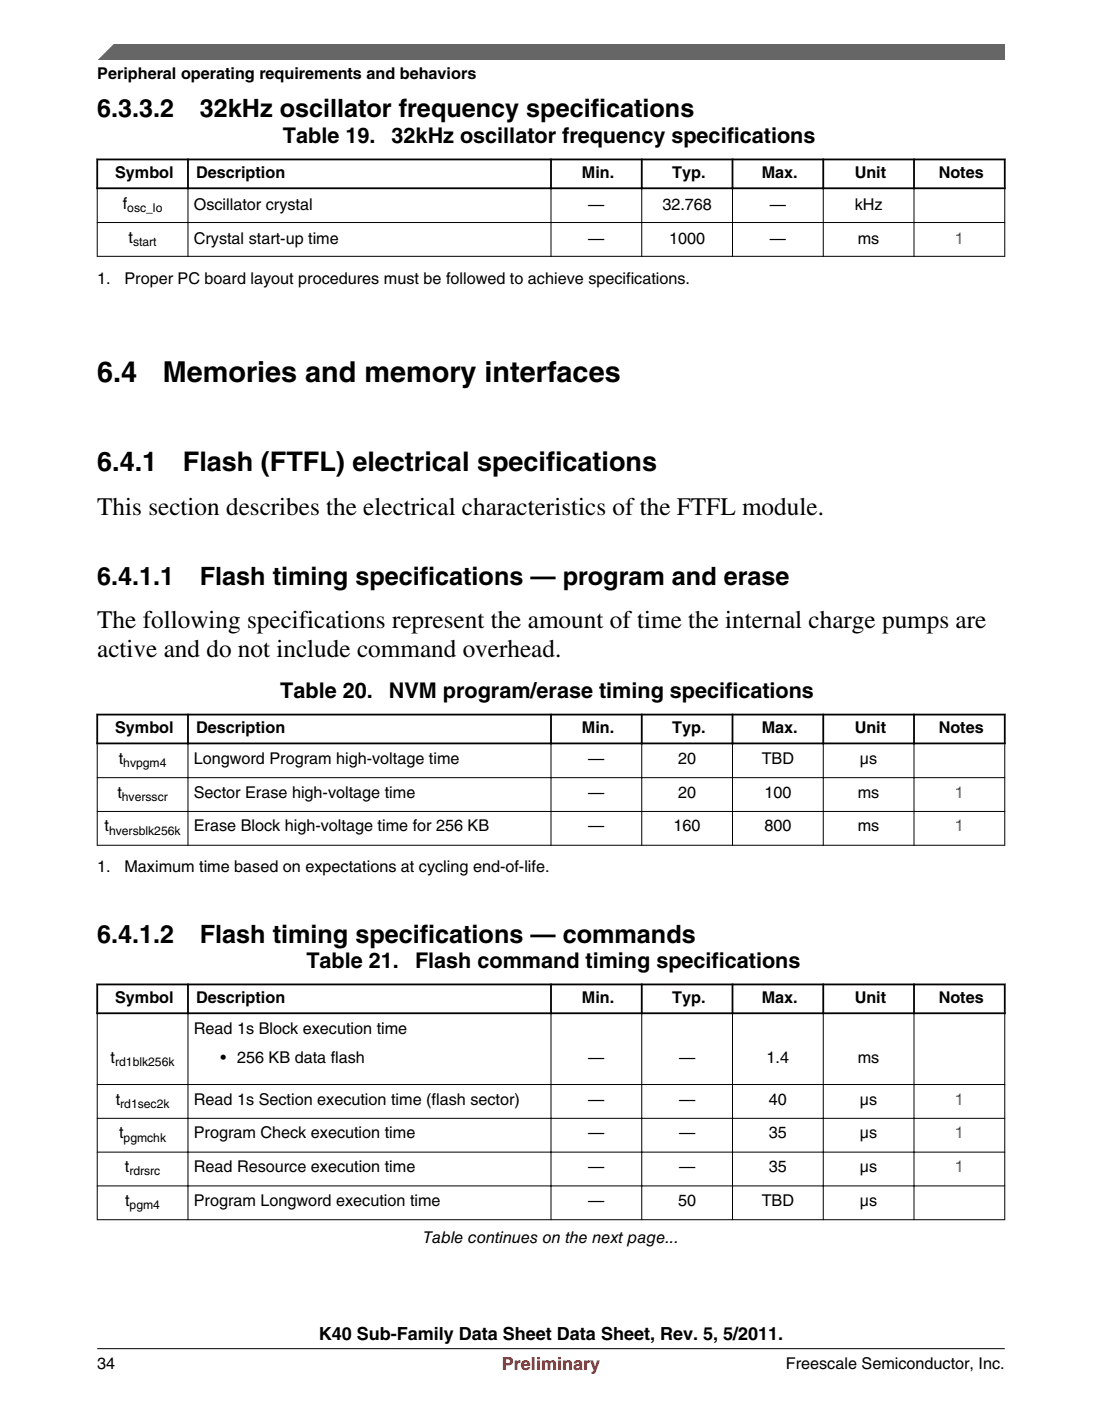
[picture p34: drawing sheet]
<svg xmlns="http://www.w3.org/2000/svg" width="216mm" height="274mm" viewBox="0 0 216 274" stroke-linecap="round" stroke-linejoin="round" font-family="sans-serif">
<defs><g id="words">
<g font-size="5.6">
<text x="19" y="74.9">6.4</text>
<text x="31.9" y="74.9">Memories and memory interfaces</text>
</g>
<g font-size="5.3">
<text x="19.1" y="92.2">6.4.1</text>
<text x="35.8" y="92.2">Flash (FTFL) electrical specifications</text>
</g>
<g font-size="4.9">
<text x="19" y="23">6.3.3.2</text>
<text x="39.2" y="23">32kHz oscillator frequency specifications</text>
<text x="19.1" y="100.8">This section describes the electrical characteristics of the FTFL module.</text>
<text x="19.1" y="114.5">6.4.1.1</text>
<text x="39.2" y="114.5">Flash timing specifications — program and erase</text>
<text x="19.1" y="123">The following specifications represent the amount of time the internal charge pumps are</text>
<text x="19.1" y="128.6">active and do not include command overhead.</text>
<text x="19.1" y="184.7">6.4.1.2</text>
<text x="39.2" y="184.7">Flash timing specifications — commands</text>
</g>
<g font-size="4.2">
<text x="55.4" y="27.9">Table 19.</text>
<text x="76.7" y="27.9">32kHz oscillator frequency specifications</text>
<text x="54.9" y="136.6">Table 20.</text>
<text x="76.2" y="136.6">NVM program/erase timing specifications</text>
<text x="60" y="189.6">Table 21.</text>
<text x="81.3" y="189.6">Flash command timing specifications</text>
</g>
<text font-size="3.5" x="62.5" y="262.3">K40 Sub-Family Data Sheet Data Sheet, Rev. 5, 5/2011.</text>
<text font-size="3.5" fill="#f00" x="98.3" y="268.2">Preliminary</text>
<g font-size="3.2">
<text x="19" y="15.5">Peripheral operating requirements and behaviors</text>
<text x="22.6" y="34.9">Symbol</text>
<text x="38.4" y="34.9">Description</text>
<text x="114" y="34.9">Min.</text>
<text x="131.7" y="34.9">Typ.</text>
<text x="149.2" y="34.9">Max.</text>
<text x="167.4" y="34.9">Unit</text>
<text x="183.9" y="34.9">Notes</text>
<text x="24.1" y="40.9">f</text>
<text x="38" y="41.1">Oscillator crystal</text>
<text x="115.3" y="41.1">—</text>
<text x="129.8" y="41.1">32.768</text>
<text x="150.8" y="41.1">—</text>
<text x="167.4" y="41.1">kHz</text>
<text x="25.2" y="47.5">t</text>
<text x="38" y="47.7">Crystal start-up time</text>
<text x="115.3" y="47.7">—</text>
<text x="131.1" y="47.7">1000</text>
<text x="150.8" y="47.7">—</text>
<text x="168.1" y="47.7">ms</text>
<text x="19" y="55.5">1.</text>
<text x="24.4" y="55.5">Proper PC board layout procedures must be followed to achieve specifications.</text>
<text x="22.6" y="143.6">Symbol</text>
<text x="38.4" y="143.6">Description</text>
<text x="114" y="143.6">Min.</text>
<text x="131.7" y="143.6">Typ.</text>
<text x="149.2" y="143.6">Max.</text>
<text x="167.4" y="143.6">Unit</text>
<text x="183.9" y="143.6">Notes</text>
<text x="23.3" y="149.6">t</text>
<text x="38" y="149.6">Longword Program high-voltage time</text>
<text x="115.3" y="149.6">—</text>
<text x="132.9" y="149.6">20</text>
<text x="149.2" y="149.6">TBD</text>
<text x="168.5" y="149.6">μs</text>
<text x="23" y="156.2">t</text>
<text x="38" y="156.2">Sector Erase high-voltage time</text>
<text x="115.3" y="156.2">—</text>
<text x="132.9" y="156.2">20</text>
<text x="149.8" y="156.2">100</text>
<text x="168.1" y="156.2">ms</text>
<text x="20.5" y="162.8">t</text>
<text x="38" y="162.8">Erase Block high-voltage time for 256 KB</text>
<text x="115.3" y="162.8">—</text>
<text x="132" y="162.8">160</text>
<text x="149.8" y="162.8">800</text>
<text x="168.1" y="162.8">ms</text>
<text x="19" y="170.8">1.</text>
<text x="24.4" y="170.8">Maximum time based on expectations at cycling end-of-life.</text>
<text x="22.6" y="196.4">Symbol</text>
<text x="38.4" y="196.4">Description</text>
<text x="114" y="196.4">Min.</text>
<text x="131.7" y="196.4">Typ.</text>
<text x="149.2" y="196.4">Max.</text>
<text x="167.4" y="196.4">Unit</text>
<text x="183.9" y="196.4">Notes</text>
<text x="38" y="202.4">Read 1s Block execution time</text>
<text x="21.7" y="208.2">t</text>
<text x="43.2" y="208.2">• 256 KB data flash</text>
<text x="115.3" y="208.2">—</text>
<text x="133" y="208.2">—</text>
<text x="150.2" y="208.2">1.4</text>
<text x="168.1" y="208.2">ms</text>
<text x="22.7" y="216.3">t</text>
<text x="38" y="216.3">Read 1s Section execution time (flash sector)</text>
<text x="115.3" y="216.3">—</text>
<text x="133" y="216.3">—</text>
<text x="150.6" y="216.3">40</text>
<text x="168.5" y="216.3">μs</text>
<text x="23.3" y="222.9">t</text>
<text x="38" y="222.9">Program Check execution time</text>
<text x="115.3" y="222.9">—</text>
<text x="133" y="222.9">—</text>
<text x="150.6" y="222.9">35</text>
<text x="168.5" y="222.9">μs</text>
<text x="24.5" y="229.5">t</text>
<text x="38" y="229.5">Read Resource execution time</text>
<text x="115.3" y="229.5">—</text>
<text x="133" y="229.5">—</text>
<text x="150.6" y="229.5">35</text>
<text x="168.5" y="229.5">μs</text>
<text x="24.5" y="236.1">t</text>
<text x="38" y="236.1">Program Longword execution time</text>
<text x="115.3" y="236.1">—</text>
<text x="132.9" y="236.1">50</text>
<text x="149.2" y="236.1">TBD</text>
<text x="168.5" y="236.1">μs</text>
<text x="82.9" y="243.4">Table continues on the next page...</text>
<text x="19.1" y="268">34</text>
<text x="154" y="268">Freescale Semiconductor, Inc.</text>
</g>
<g font-size="3.2" fill="#00f">
<text x="187.1" y="47.7">1</text>
<text x="187.1" y="156.2">1</text>
<text x="187.1" y="162.8">1</text>
<text x="187.1" y="216.3">1</text>
<text x="187.1" y="222.9">1</text>
<text x="187.1" y="229.5">1</text>
</g>
<g font-size="2.4">
<text x="24.9" y="41.5">osc_lo</text>
<text x="26.1" y="48.1">start</text>
<text x="24.1" y="150.2">hvpgm4</text>
<text x="23.9" y="156.8">hversscr</text>
<text x="21.4" y="163.4">hversblk256k</text>
<text x="22.6" y="208.8">rd1blk256k</text>
<text x="23.6" y="216.9">rd1sec2k</text>
<text x="24.2" y="223.5">pgmchk</text>
<text x="25.3" y="230.1">rdrsrc</text>
<text x="25.4" y="236.8">pgm4</text>
</g>
</g></defs>
<path d="M18.9 31.2h178.1M18.9 36.9h178.1M19 31v6M36.8 31v6M107.9 31v6M125.7 31v6M143.5 31v6M161.3 31v6M179.1 31v6M196.8 31v6" fill="none" stroke="#000" stroke-width=".35"/>
<path d="M19 37v13.3M36.8 36.7v13.6M107.9 36.7v13.6M125.7 36.7v13.6M143.5 36.7v13.6M161.3 36.7v13.6M179.1 36.7v13.6M196.8 37v13.3M19 43.6h177.9M19 50.2h177.9" fill="none" stroke="#000" stroke-width=".2"/>
<g fill="#fff">
<path d="M19 133h177.8v34.4h-177.8z" fill-rule="evenodd"/>
<path d="M19.2 140.1h17.5v5.3h-17.5z" fill-rule="evenodd"/>
<path d="M37 140.1h70.8v5.3h-70.8z" fill-rule="evenodd"/>
<path d="M108.1 140.1h17.5v5.3h-17.5z" fill-rule="evenodd"/>
<path d="M125.9 140.1h17.4v5.3h-17.4z" fill-rule="evenodd"/>
<path d="M143.7 140.1h17.4v5.3h-17.4z" fill-rule="evenodd"/>
<path d="M161.5 140.1h17.4v5.3h-17.4z" fill-rule="evenodd"/>
<path d="M179.2 140.1h17.5v5.3h-17.5z" fill-rule="evenodd"/>
<path d="M19.1 145.7h17.6v6.5h-17.6z" fill-rule="evenodd"/>
<path d="M36.9 145.7h71v6.5h-71z" fill-rule="evenodd"/>
<path d="M108 145.7h17.6v6.5h-17.6z" fill-rule="evenodd"/>
<path d="M125.8 145.7h17.6v6.5h-17.6z" fill-rule="evenodd"/>
<path d="M143.6 145.7h17.6v6.5h-17.6z" fill-rule="evenodd"/>
<path d="M161.4 145.7h17.6v6.5h-17.6z" fill-rule="evenodd"/>
<path d="M179.2 145.7h17.6v6.5h-17.6z" fill-rule="evenodd"/>
<path d="M19.1 152.4h17.6v6.4h-17.6z" fill-rule="evenodd"/>
<path d="M36.9 152.4h71v6.4h-71z" fill-rule="evenodd"/>
<path d="M108 152.4h17.6v6.4h-17.6z" fill-rule="evenodd"/>
<path d="M125.8 152.4h17.6v6.4h-17.6z" fill-rule="evenodd"/>
<path d="M143.6 152.4h17.6v6.4h-17.6z" fill-rule="evenodd"/>
<path d="M161.4 152.4h17.6v6.4h-17.6z" fill-rule="evenodd"/>
<path d="M179.2 152.4h17.6v6.4h-17.6z" fill-rule="evenodd"/>
<path d="M19.1 159h17.6v6.4h-17.6z" fill-rule="evenodd"/>
<path d="M36.9 159h71v6.4h-71z" fill-rule="evenodd"/>
<path d="M108 159h17.6v6.4h-17.6z" fill-rule="evenodd"/>
<path d="M125.8 159h17.6v6.4h-17.6z" fill-rule="evenodd"/>
<path d="M143.6 159h17.6v6.4h-17.6z" fill-rule="evenodd"/>
<path d="M161.4 159h17.6v6.4h-17.6z" fill-rule="evenodd"/>
<path d="M179.2 159h17.6v6.4h-17.6z" fill-rule="evenodd"/>
</g>
<path d="M18.9 139.9h178.1M19 139.7v6M36.8 139.7v6M107.9 139.7v6M125.7 139.7v6M143.5 139.7v6M161.3 139.7v6M179.1 139.7v6M196.8 139.7v6M18.9 145.6h178.1" fill="none" stroke="#000" stroke-width=".35"/>
<path d="M19 152.3h177.9M19 158.9h177.9M19 145.7v19.9M36.8 145.4v20.2M107.9 145.4v20.2M125.7 145.4v20.2M143.5 145.4v20.2M161.3 145.4v20.2M179.1 145.4v20.2M196.8 145.7v19.9M19 165.5h177.9" fill="none" stroke="#000" stroke-width=".2"/>
<g fill="#fff">
<path d="M19 186.1h177.8v58.5h-177.8z" fill-rule="evenodd"/>
<path d="M19.2 192.9h17.5v5.3h-17.5z" fill-rule="evenodd"/>
<path d="M37 192.9h70.8v5.3h-70.8z" fill-rule="evenodd"/>
<path d="M108.1 192.9h17.5v5.3h-17.5z" fill-rule="evenodd"/>
<path d="M125.9 192.9h17.4v5.3h-17.4z" fill-rule="evenodd"/>
<path d="M143.7 192.9h17.4v5.3h-17.4z" fill-rule="evenodd"/>
<path d="M161.5 192.9h17.4v5.3h-17.4z" fill-rule="evenodd"/>
<path d="M179.2 192.9h17.5v5.3h-17.5z" fill-rule="evenodd"/>
<path d="M19.1 198.6h17.6v13.7h-17.6z" fill-rule="evenodd"/>
<path d="M36.9 198.6h71v13.7h-71z" fill-rule="evenodd"/>
<path d="M108 198.6h17.6v13.7h-17.6z" fill-rule="evenodd"/>
<path d="M125.8 198.6h17.6v13.7h-17.6z" fill-rule="evenodd"/>
<path d="M143.6 198.6h17.6v13.7h-17.6z" fill-rule="evenodd"/>
<path d="M161.4 198.6h17.6v13.7h-17.6z" fill-rule="evenodd"/>
<path d="M179.2 198.6h17.6v13.7h-17.6z" fill-rule="evenodd"/>
<path d="M19.1 212.4h17.6v6.5h-17.6z" fill-rule="evenodd"/>
<path d="M36.9 212.4h71v6.5h-71z" fill-rule="evenodd"/>
<path d="M108 212.4h17.6v6.5h-17.6z" fill-rule="evenodd"/>
<path d="M125.8 212.4h17.6v6.5h-17.6z" fill-rule="evenodd"/>
<path d="M143.6 212.4h17.6v6.5h-17.6z" fill-rule="evenodd"/>
<path d="M161.4 212.4h17.6v6.5h-17.6z" fill-rule="evenodd"/>
<path d="M179.2 212.4h17.6v6.5h-17.6z" fill-rule="evenodd"/>
<path d="M19.1 219.1h17.6v6.4h-17.6z" fill-rule="evenodd"/>
<path d="M36.9 219.1h71v6.4h-71z" fill-rule="evenodd"/>
<path d="M108 219.1h17.6v6.4h-17.6z" fill-rule="evenodd"/>
<path d="M125.8 219.1h17.6v6.4h-17.6z" fill-rule="evenodd"/>
<path d="M143.6 219.1h17.6v6.4h-17.6z" fill-rule="evenodd"/>
<path d="M161.4 219.1h17.6v6.4h-17.6z" fill-rule="evenodd"/>
<path d="M179.2 219.1h17.6v6.4h-17.6z" fill-rule="evenodd"/>
<path d="M19.1 225.7h17.6v6.4h-17.6z" fill-rule="evenodd"/>
<path d="M36.9 225.7h71v6.4h-71z" fill-rule="evenodd"/>
<path d="M108 225.7h17.6v6.4h-17.6z" fill-rule="evenodd"/>
<path d="M125.8 225.7h17.6v6.4h-17.6z" fill-rule="evenodd"/>
<path d="M143.6 225.7h17.6v6.4h-17.6z" fill-rule="evenodd"/>
<path d="M161.4 225.7h17.6v6.4h-17.6z" fill-rule="evenodd"/>
<path d="M179.2 225.7h17.6v6.4h-17.6z" fill-rule="evenodd"/>
<path d="M19.1 232.3h17.6v6.4h-17.6z" fill-rule="evenodd"/>
<path d="M36.9 232.3h71v6.4h-71z" fill-rule="evenodd"/>
<path d="M108 232.3h17.6v6.4h-17.6z" fill-rule="evenodd"/>
<path d="M125.8 232.3h17.6v6.4h-17.6z" fill-rule="evenodd"/>
<path d="M143.6 232.3h17.6v6.4h-17.6z" fill-rule="evenodd"/>
<path d="M161.4 232.3h17.6v6.4h-17.6z" fill-rule="evenodd"/>
<path d="M179.2 232.3h17.6v6.4h-17.6z" fill-rule="evenodd"/>
</g>
<path d="M18.9 192.8h178.1M18.9 198.4h178.1M19 192.6v6M36.8 192.6v6M107.9 192.6v6M125.7 192.6v6M143.5 192.6v6M161.3 192.6v6M179.1 192.6v6M196.8 192.6v6" fill="none" stroke="#000" stroke-width=".35"/>
<g fill="none" stroke="#000" stroke-width=".2">
<path d="M19 198.5v40.4M36.8 198.2v40.7M107.9 198.2v40.7M125.7 198.2v40.7M143.5 198.2v40.7M161.3 198.2v40.7M179.1 198.2v40.7M196.8 198.5v40.4M19 212.4h177.9M19 219h177.9M19 225.6h177.9M19 232.2h177.9"/>
<path d="M19 238.8h177.9"/>
</g>
<path d="M19 11.7l5.7-3.1 172.2 .1v3z" fill="#666"/>
<path d="M22.5 8.6l-3.1 3.1" fill="none" stroke="#666" stroke-width=".28"/>
<path d="M19 264.1h177.8" fill="none" stroke="#000" stroke-width=".2"/>
<use href="#words"/>
</svg>
